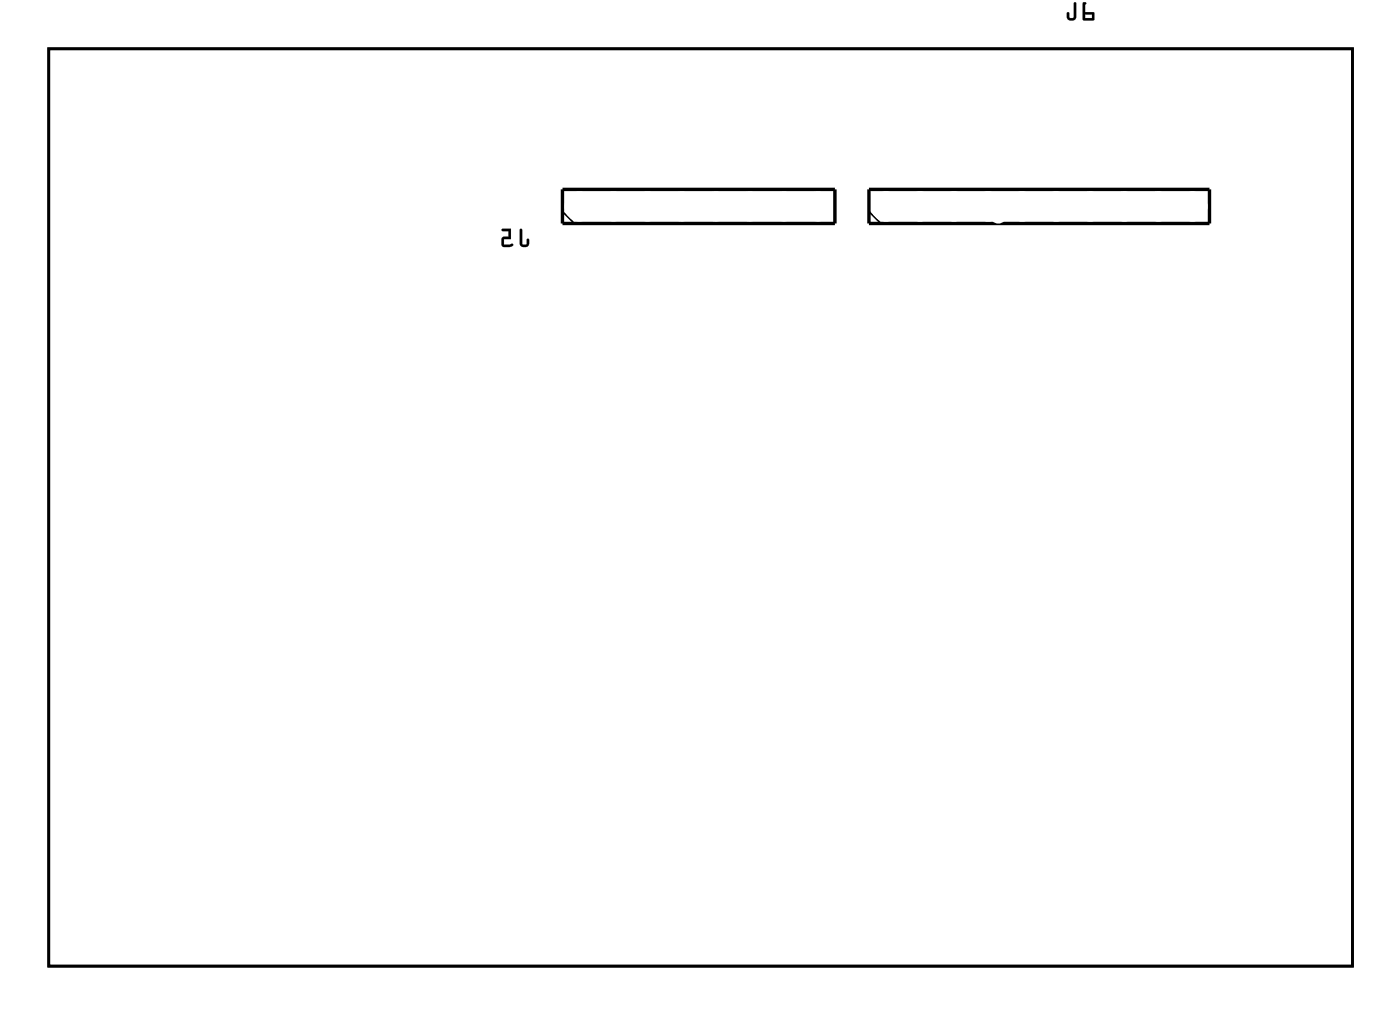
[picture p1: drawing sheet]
<svg xmlns="http://www.w3.org/2000/svg" width="104mm" height="75mm" viewBox="0 0 104 75" stroke-linecap="round" stroke-linejoin="round" font-family="sans-serif">
<path d="M3.6 3.6h97.3v68.4h-97.3z" fill="none" stroke="#000" stroke-width=".2"/>
<path d="M3.6 3.6h97.3v68.4h-97.3z" fill="none" stroke="#000" stroke-width=".07"/>
<path d="M42 14.1h20.3v2.6h-20.3zM64.8 14.1h25.4v2.6h-25.4z" fill="none" stroke="#000" stroke-width=".25"/>
<path d="M42 15.8l.8 .9M64.8 15.8l.9 .9" fill="none" stroke="#000" stroke-width=".13"/>
<g fill="#000">
<path d="M38.8 17.1v1a.36 .36 0 0 0 .3 .3 .36 .36 0 0 0 .4-.3v-.3h-.1h-.1v.4h-.3l-.1-1.1zM37.4 17.1l.1 .1h.4v.4l-.4 .1-.1 .6 .2 .1h.4a.15 .15 0 0 0 .2 0 .15 .15 0 0 0 0-.2h-.6v-.4h.5v-.8z"/>
<path d="M38.8 17.1v1a.37 .37 0 0 0 .3 .3 .37 .37 0 0 0 .4-.3v-.2a.1 .1 0 0 0-.1-.1 .1 .1 0 0 0-.1 .1v.3h-.3v-1.1zM38.8 17.1h.1v1.1h.4l.1-.4h.1v.3a.35 .35 0 0 1-.4 .3 .35 .35 0 0 1-.3-.3zM37.4 17.1l.1 .1h.4v.4l-.4 .1-.1 .6 .2 .1 .6-.1a.1 .1 0 0 0 .1-.1 .1 .1 0 0 0-.1 0h-.6v-.4h.5v-.8zM37.4 17.1l.7-.1v.8h-.5v.4h.6h.1l-.1 .1-.6 .1-.2-.1 .1-.6 .4-.1v-.4h-.4z"/>
<path d="M80.1 .2h.2v1.1a.37 .37 0 0 1-.4 .2 .37 .37 0 0 1-.3-.2v-.3a.1 .1 0 0 1 .1-.1 .1 .1 0 0 1 .1 .1v.3h.3zM80.1 .2v1.1h-.3l-.1-.4-.1 .1v.3a.35 .35 0 0 0 .3 .2 .35 .35 0 0 0 .4-.2v-1.1zM80.8 .2h.1a.09 .09 0 0 1 .1 0 .09 .09 0 0 1-.1 .1v.6l.7 .1v.5h-.8zM80.8 .2v1.3h.8v-.5l-.7-.1v-.6l.1-.1zM80.9 1.1v.2h.6v-.2zM80.9 1.1h.6v.3h-.6z"/>
<path d="M80.1 .2h.2v1.1a.36 .36 0 0 1-.4 .2 .36 .36 0 0 1-.3-.2v-.3l.1-.1v.1l.1 .3h.3zM80.8 .2h.2l-.1 .1v.6l.7 .1v.5h-.8zM80.9 1.1v.2h.6v-.2z"/>
</g>
<circle cx="96.6" cy="10.3" r=".74" fill="#fff"/>
<circle cx="96.6" cy="10.3" r=".74" fill="none" stroke="#fff" stroke-width=".76" stroke-linecap="butt"/>
<circle cx="94" cy="10.3" r=".74" fill="#fff"/>
<circle cx="94" cy="10.3" r=".74" fill="none" stroke="#fff" stroke-width=".76" stroke-linecap="butt"/>
<circle cx="91.5" cy="10.3" r=".74" fill="#fff"/>
<circle cx="91.5" cy="10.3" r=".74" fill="none" stroke="#fff" stroke-width=".76" stroke-linecap="butt"/>
<circle cx="88.9" cy="10.3" r=".74" fill="#fff"/>
<circle cx="88.9" cy="10.3" r=".74" fill="none" stroke="#fff" stroke-width=".76" stroke-linecap="butt"/>
<circle cx="86.4" cy="10.3" r=".74" fill="#fff"/>
<circle cx="86.4" cy="10.3" r=".74" fill="none" stroke="#fff" stroke-width=".76" stroke-linecap="butt"/>
<circle cx="83.9" cy="10.3" r=".74" fill="#fff"/>
<circle cx="83.9" cy="10.3" r=".74" fill="none" stroke="#fff" stroke-width=".76" stroke-linecap="butt"/>
<circle cx="81.3" cy="10.3" r=".74" fill="#fff"/>
<circle cx="81.3" cy="10.3" r=".74" fill="none" stroke="#fff" stroke-width=".76" stroke-linecap="butt"/>
<circle cx="78.8" cy="10.3" r=".74" fill="#fff"/>
<circle cx="78.8" cy="10.3" r=".74" fill="none" stroke="#fff" stroke-width=".76" stroke-linecap="butt"/>
<circle cx="76.2" cy="10.3" r=".74" fill="#fff"/>
<circle cx="76.2" cy="10.3" r=".74" fill="none" stroke="#fff" stroke-width=".76" stroke-linecap="butt"/>
<circle cx="73.7" cy="10.3" r=".74" fill="#fff"/>
<circle cx="73.7" cy="10.3" r=".74" fill="none" stroke="#fff" stroke-width=".76" stroke-linecap="butt"/>
<circle cx="71.2" cy="10.3" r=".74" fill="#fff"/>
<circle cx="71.2" cy="10.3" r=".74" fill="none" stroke="#fff" stroke-width=".76" stroke-linecap="butt"/>
<circle cx="68.6" cy="10.3" r=".74" fill="#fff"/>
<circle cx="68.6" cy="10.3" r=".74" fill="none" stroke="#fff" stroke-width=".76" stroke-linecap="butt"/>
<circle cx="66.1" cy="10.3" r=".74" fill="#fff"/>
<circle cx="66.1" cy="10.3" r=".74" fill="none" stroke="#fff" stroke-width=".76" stroke-linecap="butt"/>
<circle cx="63.5" cy="10.3" r=".74" fill="#fff"/>
<circle cx="63.5" cy="10.3" r=".74" fill="none" stroke="#fff" stroke-width=".76" stroke-linecap="butt"/>
<circle cx="61" cy="10.3" r=".74" fill="#fff"/>
<circle cx="61" cy="10.3" r=".74" fill="none" stroke="#fff" stroke-width=".76" stroke-linecap="butt"/>
<circle cx="58.5" cy="10.3" r=".74" fill="#fff"/>
<circle cx="58.5" cy="10.3" r=".74" fill="none" stroke="#fff" stroke-width=".76" stroke-linecap="butt"/>
<circle cx="55.9" cy="10.3" r=".74" fill="#fff"/>
<circle cx="55.9" cy="10.3" r=".74" fill="none" stroke="#fff" stroke-width=".76" stroke-linecap="butt"/>
<circle cx="53.4" cy="10.3" r=".74" fill="#fff"/>
<circle cx="53.4" cy="10.3" r=".74" fill="none" stroke="#fff" stroke-width=".76" stroke-linecap="butt"/>
<circle cx="50.8" cy="10.3" r=".74" fill="#fff"/>
<circle cx="50.8" cy="10.3" r=".74" fill="none" stroke="#fff" stroke-width=".76" stroke-linecap="butt"/>
<circle cx="48.3" cy="10.3" r=".74" fill="#fff"/>
<circle cx="48.3" cy="10.3" r=".74" fill="none" stroke="#fff" stroke-width=".76" stroke-linecap="butt"/>
<circle cx="45.8" cy="10.3" r=".74" fill="#fff"/>
<circle cx="45.8" cy="10.3" r=".74" fill="none" stroke="#fff" stroke-width=".76" stroke-linecap="butt"/>
<circle cx="43.2" cy="10.3" r=".74" fill="#fff"/>
<circle cx="43.2" cy="10.3" r=".74" fill="none" stroke="#fff" stroke-width=".76" stroke-linecap="butt"/>
<circle cx="40.7" cy="10.3" r=".74" fill="#fff"/>
<circle cx="40.7" cy="10.3" r=".74" fill="none" stroke="#fff" stroke-width=".76" stroke-linecap="butt"/>
<circle cx="38.1" cy="10.3" r=".74" fill="#fff"/>
<circle cx="38.1" cy="10.3" r=".74" fill="none" stroke="#fff" stroke-width=".76" stroke-linecap="butt"/>
<circle cx="35.6" cy="10.3" r=".74" fill="#fff"/>
<circle cx="35.6" cy="10.3" r=".74" fill="none" stroke="#fff" stroke-width=".76" stroke-linecap="butt"/>
<circle cx="33.1" cy="10.3" r=".74" fill="#fff"/>
<circle cx="33.1" cy="10.3" r=".74" fill="none" stroke="#fff" stroke-width=".76" stroke-linecap="butt"/>
<circle cx="30.5" cy="10.3" r=".74" fill="#fff"/>
<circle cx="30.5" cy="10.3" r=".74" fill="none" stroke="#fff" stroke-width=".76" stroke-linecap="butt"/>
<circle cx="28" cy="10.3" r=".74" fill="#fff"/>
<circle cx="28" cy="10.3" r=".74" fill="none" stroke="#fff" stroke-width=".76" stroke-linecap="butt"/>
<circle cx="25.4" cy="10.3" r=".74" fill="#fff"/>
<circle cx="25.4" cy="10.3" r=".74" fill="none" stroke="#fff" stroke-width=".76" stroke-linecap="butt"/>
<circle cx="22.9" cy="10.3" r=".74" fill="#fff"/>
<circle cx="22.9" cy="10.3" r=".74" fill="none" stroke="#fff" stroke-width=".76" stroke-linecap="butt"/>
<circle cx="20.4" cy="10.3" r=".74" fill="#fff"/>
<circle cx="20.4" cy="10.3" r=".74" fill="none" stroke="#fff" stroke-width=".76" stroke-linecap="butt"/>
<circle cx="17.8" cy="10.3" r=".74" fill="#fff"/>
<circle cx="17.8" cy="10.3" r=".74" fill="none" stroke="#fff" stroke-width=".76" stroke-linecap="butt"/>
<circle cx="15.3" cy="10.3" r=".74" fill="#fff"/>
<circle cx="15.3" cy="10.3" r=".74" fill="none" stroke="#fff" stroke-width=".76" stroke-linecap="butt"/>
<circle cx="12.7" cy="10.3" r=".74" fill="#fff"/>
<circle cx="12.7" cy="10.3" r=".74" fill="none" stroke="#fff" stroke-width=".76" stroke-linecap="butt"/>
<circle cx="10.2" cy="10.3" r=".74" fill="#fff"/>
<circle cx="10.2" cy="10.3" r=".74" fill="none" stroke="#fff" stroke-width=".76" stroke-linecap="butt"/>
<circle cx="7.7" cy="10.3" r=".74" fill="#fff"/>
<circle cx="7.7" cy="10.3" r=".74" fill="none" stroke="#fff" stroke-width=".76" stroke-linecap="butt"/>
<circle cx="96.6" cy="7.8" r=".74" fill="#fff"/>
<circle cx="96.6" cy="7.8" r=".74" fill="none" stroke="#fff" stroke-width=".76" stroke-linecap="butt"/>
<circle cx="94" cy="7.8" r=".74" fill="#fff"/>
<circle cx="94" cy="7.8" r=".74" fill="none" stroke="#fff" stroke-width=".76" stroke-linecap="butt"/>
<circle cx="91.5" cy="7.8" r=".74" fill="#fff"/>
<circle cx="91.5" cy="7.8" r=".74" fill="none" stroke="#fff" stroke-width=".76" stroke-linecap="butt"/>
<circle cx="88.9" cy="7.8" r=".74" fill="#fff"/>
<circle cx="88.9" cy="7.8" r=".74" fill="none" stroke="#fff" stroke-width=".76" stroke-linecap="butt"/>
<circle cx="86.4" cy="7.8" r=".74" fill="#fff"/>
<circle cx="86.4" cy="7.8" r=".74" fill="none" stroke="#fff" stroke-width=".76" stroke-linecap="butt"/>
<circle cx="83.9" cy="7.8" r=".74" fill="#fff"/>
<circle cx="83.9" cy="7.8" r=".74" fill="none" stroke="#fff" stroke-width=".76" stroke-linecap="butt"/>
<circle cx="81.3" cy="7.8" r=".74" fill="#fff"/>
<circle cx="81.3" cy="7.8" r=".74" fill="none" stroke="#fff" stroke-width=".76" stroke-linecap="butt"/>
<circle cx="78.8" cy="7.8" r=".74" fill="#fff"/>
<circle cx="78.8" cy="7.8" r=".74" fill="none" stroke="#fff" stroke-width=".76" stroke-linecap="butt"/>
<circle cx="76.2" cy="7.8" r=".74" fill="#fff"/>
<circle cx="76.2" cy="7.8" r=".74" fill="none" stroke="#fff" stroke-width=".76" stroke-linecap="butt"/>
<circle cx="73.7" cy="7.8" r=".74" fill="#fff"/>
<circle cx="73.7" cy="7.8" r=".74" fill="none" stroke="#fff" stroke-width=".76" stroke-linecap="butt"/>
<circle cx="71.2" cy="7.8" r=".74" fill="#fff"/>
<circle cx="71.2" cy="7.8" r=".74" fill="none" stroke="#fff" stroke-width=".76" stroke-linecap="butt"/>
<circle cx="68.6" cy="7.8" r=".74" fill="#fff"/>
<circle cx="68.6" cy="7.8" r=".74" fill="none" stroke="#fff" stroke-width=".76" stroke-linecap="butt"/>
<circle cx="66.1" cy="7.8" r=".74" fill="#fff"/>
<circle cx="66.1" cy="7.8" r=".74" fill="none" stroke="#fff" stroke-width=".76" stroke-linecap="butt"/>
<circle cx="63.5" cy="7.8" r=".74" fill="#fff"/>
<circle cx="63.5" cy="7.8" r=".74" fill="none" stroke="#fff" stroke-width=".76" stroke-linecap="butt"/>
<circle cx="61" cy="7.8" r=".74" fill="#fff"/>
<circle cx="61" cy="7.8" r=".74" fill="none" stroke="#fff" stroke-width=".76" stroke-linecap="butt"/>
<circle cx="58.5" cy="7.8" r=".74" fill="#fff"/>
<circle cx="58.5" cy="7.8" r=".74" fill="none" stroke="#fff" stroke-width=".76" stroke-linecap="butt"/>
<circle cx="55.9" cy="7.8" r=".74" fill="#fff"/>
<circle cx="55.9" cy="7.8" r=".74" fill="none" stroke="#fff" stroke-width=".76" stroke-linecap="butt"/>
<circle cx="53.4" cy="7.8" r=".74" fill="#fff"/>
<circle cx="53.4" cy="7.8" r=".74" fill="none" stroke="#fff" stroke-width=".76" stroke-linecap="butt"/>
<circle cx="50.8" cy="7.8" r=".74" fill="#fff"/>
<circle cx="50.8" cy="7.8" r=".74" fill="none" stroke="#fff" stroke-width=".76" stroke-linecap="butt"/>
<circle cx="48.3" cy="7.8" r=".74" fill="#fff"/>
<circle cx="48.3" cy="7.8" r=".74" fill="none" stroke="#fff" stroke-width=".76" stroke-linecap="butt"/>
<circle cx="45.8" cy="7.8" r=".74" fill="#fff"/>
<circle cx="45.8" cy="7.8" r=".74" fill="none" stroke="#fff" stroke-width=".76" stroke-linecap="butt"/>
<circle cx="43.2" cy="7.8" r=".74" fill="#fff"/>
<circle cx="43.2" cy="7.8" r=".74" fill="none" stroke="#fff" stroke-width=".76" stroke-linecap="butt"/>
<circle cx="40.7" cy="7.8" r=".74" fill="#fff"/>
<circle cx="40.7" cy="7.8" r=".74" fill="none" stroke="#fff" stroke-width=".76" stroke-linecap="butt"/>
<circle cx="38.1" cy="7.8" r=".74" fill="#fff"/>
<circle cx="38.1" cy="7.8" r=".74" fill="none" stroke="#fff" stroke-width=".76" stroke-linecap="butt"/>
<circle cx="35.6" cy="7.8" r=".74" fill="#fff"/>
<circle cx="35.6" cy="7.8" r=".74" fill="none" stroke="#fff" stroke-width=".76" stroke-linecap="butt"/>
<circle cx="33.1" cy="7.8" r=".74" fill="#fff"/>
<circle cx="33.1" cy="7.8" r=".74" fill="none" stroke="#fff" stroke-width=".76" stroke-linecap="butt"/>
<circle cx="30.5" cy="7.8" r=".74" fill="#fff"/>
<circle cx="30.5" cy="7.8" r=".74" fill="none" stroke="#fff" stroke-width=".76" stroke-linecap="butt"/>
<circle cx="28" cy="7.8" r=".74" fill="#fff"/>
<circle cx="28" cy="7.8" r=".74" fill="none" stroke="#fff" stroke-width=".76" stroke-linecap="butt"/>
<circle cx="25.4" cy="7.8" r=".74" fill="#fff"/>
<circle cx="25.4" cy="7.8" r=".74" fill="none" stroke="#fff" stroke-width=".76" stroke-linecap="butt"/>
<circle cx="22.9" cy="7.8" r=".74" fill="#fff"/>
<circle cx="22.9" cy="7.8" r=".74" fill="none" stroke="#fff" stroke-width=".76" stroke-linecap="butt"/>
<circle cx="20.4" cy="7.8" r=".74" fill="#fff"/>
<circle cx="20.4" cy="7.8" r=".74" fill="none" stroke="#fff" stroke-width=".76" stroke-linecap="butt"/>
<circle cx="17.8" cy="7.8" r=".74" fill="#fff"/>
<circle cx="17.8" cy="7.8" r=".74" fill="none" stroke="#fff" stroke-width=".76" stroke-linecap="butt"/>
<circle cx="15.3" cy="7.8" r=".74" fill="#fff"/>
<circle cx="15.3" cy="7.8" r=".74" fill="none" stroke="#fff" stroke-width=".76" stroke-linecap="butt"/>
<circle cx="12.7" cy="7.8" r=".74" fill="#fff"/>
<circle cx="12.7" cy="7.8" r=".74" fill="none" stroke="#fff" stroke-width=".76" stroke-linecap="butt"/>
<circle cx="10.2" cy="7.8" r=".74" fill="#fff"/>
<circle cx="10.2" cy="7.8" r=".74" fill="none" stroke="#fff" stroke-width=".76" stroke-linecap="butt"/>
<circle cx="7.7" cy="7.8" r=".74" fill="#fff"/>
<circle cx="7.7" cy="7.8" r=".74" fill="none" stroke="#fff" stroke-width=".76" stroke-linecap="butt"/>
<circle cx="96.6" cy="66.2" r=".74" fill="#fff"/>
<circle cx="96.6" cy="66.2" r=".74" fill="none" stroke="#fff" stroke-width=".76" stroke-linecap="butt"/>
<circle cx="94" cy="66.2" r=".74" fill="#fff"/>
<circle cx="94" cy="66.2" r=".74" fill="none" stroke="#fff" stroke-width=".76" stroke-linecap="butt"/>
<circle cx="91.5" cy="66.2" r=".74" fill="#fff"/>
<circle cx="91.5" cy="66.2" r=".74" fill="none" stroke="#fff" stroke-width=".76" stroke-linecap="butt"/>
<circle cx="88.9" cy="66.2" r=".74" fill="#fff"/>
<circle cx="88.9" cy="66.2" r=".74" fill="none" stroke="#fff" stroke-width=".76" stroke-linecap="butt"/>
<circle cx="86.4" cy="66.2" r=".74" fill="#fff"/>
<circle cx="86.4" cy="66.2" r=".74" fill="none" stroke="#fff" stroke-width=".76" stroke-linecap="butt"/>
<circle cx="83.9" cy="66.2" r=".74" fill="#fff"/>
<circle cx="83.9" cy="66.2" r=".74" fill="none" stroke="#fff" stroke-width=".76" stroke-linecap="butt"/>
<circle cx="81.3" cy="66.2" r=".74" fill="#fff"/>
<circle cx="81.3" cy="66.2" r=".74" fill="none" stroke="#fff" stroke-width=".76" stroke-linecap="butt"/>
<circle cx="78.8" cy="66.2" r=".74" fill="#fff"/>
<circle cx="78.8" cy="66.2" r=".74" fill="none" stroke="#fff" stroke-width=".76" stroke-linecap="butt"/>
<circle cx="76.2" cy="66.2" r=".74" fill="#fff"/>
<circle cx="76.2" cy="66.2" r=".74" fill="none" stroke="#fff" stroke-width=".76" stroke-linecap="butt"/>
<circle cx="73.7" cy="66.2" r=".74" fill="#fff"/>
<circle cx="73.7" cy="66.2" r=".74" fill="none" stroke="#fff" stroke-width=".76" stroke-linecap="butt"/>
<circle cx="71.2" cy="66.2" r=".74" fill="#fff"/>
<circle cx="71.2" cy="66.2" r=".74" fill="none" stroke="#fff" stroke-width=".76" stroke-linecap="butt"/>
<circle cx="68.6" cy="66.2" r=".74" fill="#fff"/>
<circle cx="68.6" cy="66.2" r=".74" fill="none" stroke="#fff" stroke-width=".76" stroke-linecap="butt"/>
<circle cx="66.1" cy="66.2" r=".74" fill="#fff"/>
<circle cx="66.1" cy="66.2" r=".74" fill="none" stroke="#fff" stroke-width=".76" stroke-linecap="butt"/>
<circle cx="63.5" cy="66.2" r=".74" fill="#fff"/>
<circle cx="63.5" cy="66.2" r=".74" fill="none" stroke="#fff" stroke-width=".76" stroke-linecap="butt"/>
<circle cx="61" cy="66.2" r=".74" fill="#fff"/>
<circle cx="61" cy="66.2" r=".74" fill="none" stroke="#fff" stroke-width=".76" stroke-linecap="butt"/>
<circle cx="58.5" cy="66.2" r=".74" fill="#fff"/>
<circle cx="58.5" cy="66.2" r=".74" fill="none" stroke="#fff" stroke-width=".76" stroke-linecap="butt"/>
<circle cx="55.9" cy="66.2" r=".74" fill="#fff"/>
<circle cx="55.9" cy="66.2" r=".74" fill="none" stroke="#fff" stroke-width=".76" stroke-linecap="butt"/>
<circle cx="53.4" cy="66.2" r=".74" fill="#fff"/>
<circle cx="53.4" cy="66.2" r=".74" fill="none" stroke="#fff" stroke-width=".76" stroke-linecap="butt"/>
<circle cx="50.8" cy="66.2" r=".74" fill="#fff"/>
<circle cx="50.8" cy="66.2" r=".74" fill="none" stroke="#fff" stroke-width=".76" stroke-linecap="butt"/>
<circle cx="48.3" cy="66.2" r=".74" fill="#fff"/>
<circle cx="48.3" cy="66.2" r=".74" fill="none" stroke="#fff" stroke-width=".76" stroke-linecap="butt"/>
<circle cx="45.8" cy="66.2" r=".74" fill="#fff"/>
<circle cx="45.8" cy="66.2" r=".74" fill="none" stroke="#fff" stroke-width=".76" stroke-linecap="butt"/>
<circle cx="43.2" cy="66.2" r=".74" fill="#fff"/>
<circle cx="43.2" cy="66.2" r=".74" fill="none" stroke="#fff" stroke-width=".76" stroke-linecap="butt"/>
<circle cx="40.7" cy="66.2" r=".74" fill="#fff"/>
<circle cx="40.7" cy="66.2" r=".74" fill="none" stroke="#fff" stroke-width=".76" stroke-linecap="butt"/>
<circle cx="38.1" cy="66.2" r=".74" fill="#fff"/>
<circle cx="38.1" cy="66.2" r=".74" fill="none" stroke="#fff" stroke-width=".76" stroke-linecap="butt"/>
<circle cx="35.6" cy="66.2" r=".74" fill="#fff"/>
<circle cx="35.6" cy="66.2" r=".74" fill="none" stroke="#fff" stroke-width=".76" stroke-linecap="butt"/>
<circle cx="33.1" cy="66.2" r=".74" fill="#fff"/>
<circle cx="33.1" cy="66.2" r=".74" fill="none" stroke="#fff" stroke-width=".76" stroke-linecap="butt"/>
<circle cx="30.5" cy="66.2" r=".74" fill="#fff"/>
<circle cx="30.5" cy="66.2" r=".74" fill="none" stroke="#fff" stroke-width=".76" stroke-linecap="butt"/>
<circle cx="28" cy="66.2" r=".74" fill="#fff"/>
<circle cx="28" cy="66.2" r=".74" fill="none" stroke="#fff" stroke-width=".76" stroke-linecap="butt"/>
<circle cx="25.4" cy="66.2" r=".74" fill="#fff"/>
<circle cx="25.4" cy="66.2" r=".74" fill="none" stroke="#fff" stroke-width=".76" stroke-linecap="butt"/>
<circle cx="22.9" cy="66.2" r=".74" fill="#fff"/>
<circle cx="22.9" cy="66.2" r=".74" fill="none" stroke="#fff" stroke-width=".76" stroke-linecap="butt"/>
<circle cx="20.4" cy="66.2" r=".74" fill="#fff"/>
<circle cx="20.4" cy="66.2" r=".74" fill="none" stroke="#fff" stroke-width=".76" stroke-linecap="butt"/>
<circle cx="17.8" cy="66.2" r=".74" fill="#fff"/>
<circle cx="17.8" cy="66.2" r=".74" fill="none" stroke="#fff" stroke-width=".76" stroke-linecap="butt"/>
<circle cx="15.3" cy="66.2" r=".74" fill="#fff"/>
<circle cx="15.3" cy="66.2" r=".74" fill="none" stroke="#fff" stroke-width=".76" stroke-linecap="butt"/>
<circle cx="12.7" cy="66.2" r=".74" fill="#fff"/>
<circle cx="12.7" cy="66.2" r=".74" fill="none" stroke="#fff" stroke-width=".76" stroke-linecap="butt"/>
<circle cx="10.2" cy="66.2" r=".74" fill="#fff"/>
<circle cx="10.2" cy="66.2" r=".74" fill="none" stroke="#fff" stroke-width=".76" stroke-linecap="butt"/>
<circle cx="7.7" cy="66.2" r=".74" fill="#fff"/>
<circle cx="7.7" cy="66.2" r=".74" fill="none" stroke="#fff" stroke-width=".76" stroke-linecap="butt"/>
<circle cx="96.6" cy="68.7" r=".74" fill="#fff"/>
<circle cx="96.6" cy="68.7" r=".74" fill="none" stroke="#fff" stroke-width=".76" stroke-linecap="butt"/>
<circle cx="94" cy="68.7" r=".74" fill="#fff"/>
<circle cx="94" cy="68.7" r=".74" fill="none" stroke="#fff" stroke-width=".76" stroke-linecap="butt"/>
<circle cx="91.5" cy="68.7" r=".74" fill="#fff"/>
<circle cx="91.5" cy="68.7" r=".74" fill="none" stroke="#fff" stroke-width=".76" stroke-linecap="butt"/>
<circle cx="88.9" cy="68.7" r=".74" fill="#fff"/>
<circle cx="88.9" cy="68.7" r=".74" fill="none" stroke="#fff" stroke-width=".76" stroke-linecap="butt"/>
<circle cx="86.4" cy="68.7" r=".74" fill="#fff"/>
<circle cx="86.4" cy="68.7" r=".74" fill="none" stroke="#fff" stroke-width=".76" stroke-linecap="butt"/>
<circle cx="83.9" cy="68.7" r=".74" fill="#fff"/>
<circle cx="83.9" cy="68.7" r=".74" fill="none" stroke="#fff" stroke-width=".76" stroke-linecap="butt"/>
<circle cx="81.3" cy="68.7" r=".74" fill="#fff"/>
<circle cx="81.3" cy="68.7" r=".74" fill="none" stroke="#fff" stroke-width=".76" stroke-linecap="butt"/>
<circle cx="78.8" cy="68.7" r=".74" fill="#fff"/>
<circle cx="78.8" cy="68.7" r=".74" fill="none" stroke="#fff" stroke-width=".76" stroke-linecap="butt"/>
<circle cx="76.2" cy="68.7" r=".74" fill="#fff"/>
<circle cx="76.2" cy="68.7" r=".74" fill="none" stroke="#fff" stroke-width=".76" stroke-linecap="butt"/>
<circle cx="73.7" cy="68.7" r=".74" fill="#fff"/>
<circle cx="73.7" cy="68.7" r=".74" fill="none" stroke="#fff" stroke-width=".76" stroke-linecap="butt"/>
<circle cx="71.2" cy="68.7" r=".74" fill="#fff"/>
<circle cx="71.2" cy="68.7" r=".74" fill="none" stroke="#fff" stroke-width=".76" stroke-linecap="butt"/>
<circle cx="68.6" cy="68.7" r=".74" fill="#fff"/>
<circle cx="68.6" cy="68.7" r=".74" fill="none" stroke="#fff" stroke-width=".76" stroke-linecap="butt"/>
<circle cx="66.1" cy="68.7" r=".74" fill="#fff"/>
<circle cx="66.1" cy="68.7" r=".74" fill="none" stroke="#fff" stroke-width=".76" stroke-linecap="butt"/>
<circle cx="63.5" cy="68.7" r=".74" fill="#fff"/>
<circle cx="63.5" cy="68.7" r=".74" fill="none" stroke="#fff" stroke-width=".76" stroke-linecap="butt"/>
<circle cx="61" cy="68.7" r=".74" fill="#fff"/>
<circle cx="61" cy="68.7" r=".74" fill="none" stroke="#fff" stroke-width=".76" stroke-linecap="butt"/>
<circle cx="58.5" cy="68.7" r=".74" fill="#fff"/>
<circle cx="58.5" cy="68.7" r=".74" fill="none" stroke="#fff" stroke-width=".76" stroke-linecap="butt"/>
<circle cx="55.9" cy="68.7" r=".74" fill="#fff"/>
<circle cx="55.9" cy="68.7" r=".74" fill="none" stroke="#fff" stroke-width=".76" stroke-linecap="butt"/>
<circle cx="53.4" cy="68.7" r=".74" fill="#fff"/>
<circle cx="53.4" cy="68.7" r=".74" fill="none" stroke="#fff" stroke-width=".76" stroke-linecap="butt"/>
<circle cx="50.8" cy="68.7" r=".74" fill="#fff"/>
<circle cx="50.8" cy="68.7" r=".74" fill="none" stroke="#fff" stroke-width=".76" stroke-linecap="butt"/>
<circle cx="48.3" cy="68.7" r=".74" fill="#fff"/>
<circle cx="48.3" cy="68.7" r=".74" fill="none" stroke="#fff" stroke-width=".76" stroke-linecap="butt"/>
<circle cx="45.8" cy="68.7" r=".74" fill="#fff"/>
<circle cx="45.8" cy="68.7" r=".74" fill="none" stroke="#fff" stroke-width=".76" stroke-linecap="butt"/>
<circle cx="43.2" cy="68.7" r=".74" fill="#fff"/>
<circle cx="43.2" cy="68.7" r=".74" fill="none" stroke="#fff" stroke-width=".76" stroke-linecap="butt"/>
<circle cx="40.7" cy="68.7" r=".74" fill="#fff"/>
<circle cx="40.7" cy="68.7" r=".74" fill="none" stroke="#fff" stroke-width=".76" stroke-linecap="butt"/>
<circle cx="38.1" cy="68.7" r=".74" fill="#fff"/>
<circle cx="38.1" cy="68.7" r=".74" fill="none" stroke="#fff" stroke-width=".76" stroke-linecap="butt"/>
<circle cx="35.6" cy="68.7" r=".74" fill="#fff"/>
<circle cx="35.6" cy="68.7" r=".74" fill="none" stroke="#fff" stroke-width=".76" stroke-linecap="butt"/>
<circle cx="33.1" cy="68.7" r=".74" fill="#fff"/>
<circle cx="33.1" cy="68.7" r=".74" fill="none" stroke="#fff" stroke-width=".76" stroke-linecap="butt"/>
<circle cx="30.5" cy="68.7" r=".74" fill="#fff"/>
<circle cx="30.5" cy="68.7" r=".74" fill="none" stroke="#fff" stroke-width=".76" stroke-linecap="butt"/>
<circle cx="28" cy="68.7" r=".74" fill="#fff"/>
<circle cx="28" cy="68.7" r=".74" fill="none" stroke="#fff" stroke-width=".76" stroke-linecap="butt"/>
<circle cx="25.4" cy="68.7" r=".74" fill="#fff"/>
<circle cx="25.4" cy="68.7" r=".74" fill="none" stroke="#fff" stroke-width=".76" stroke-linecap="butt"/>
<circle cx="22.9" cy="68.7" r=".74" fill="#fff"/>
<circle cx="22.9" cy="68.7" r=".74" fill="none" stroke="#fff" stroke-width=".76" stroke-linecap="butt"/>
<circle cx="20.4" cy="68.7" r=".74" fill="#fff"/>
<circle cx="20.4" cy="68.7" r=".74" fill="none" stroke="#fff" stroke-width=".76" stroke-linecap="butt"/>
<circle cx="17.8" cy="68.7" r=".74" fill="#fff"/>
<circle cx="17.8" cy="68.7" r=".74" fill="none" stroke="#fff" stroke-width=".76" stroke-linecap="butt"/>
<circle cx="15.3" cy="68.7" r=".74" fill="#fff"/>
<circle cx="15.3" cy="68.7" r=".74" fill="none" stroke="#fff" stroke-width=".76" stroke-linecap="butt"/>
<circle cx="12.7" cy="68.7" r=".74" fill="#fff"/>
<circle cx="12.7" cy="68.7" r=".74" fill="none" stroke="#fff" stroke-width=".76" stroke-linecap="butt"/>
<circle cx="10.2" cy="68.7" r=".74" fill="#fff"/>
<circle cx="10.2" cy="68.7" r=".74" fill="none" stroke="#fff" stroke-width=".76" stroke-linecap="butt"/>
<circle cx="7.7" cy="68.7" r=".74" fill="#fff"/>
<circle cx="7.7" cy="68.7" r=".74" fill="none" stroke="#fff" stroke-width=".76" stroke-linecap="butt"/>
<circle cx="43.2" cy="63.6" r=".74" fill="#fff"/>
<circle cx="43.2" cy="63.6" r=".74" fill="none" stroke="#fff" stroke-width=".76" stroke-linecap="butt"/>
<circle cx="45.8" cy="63.6" r=".74" fill="#fff"/>
<circle cx="45.8" cy="63.6" r=".74" fill="none" stroke="#fff" stroke-width=".76" stroke-linecap="butt"/>
<circle cx="48.3" cy="63.6" r=".74" fill="#fff"/>
<circle cx="48.3" cy="63.6" r=".74" fill="none" stroke="#fff" stroke-width=".76" stroke-linecap="butt"/>
<circle cx="50.8" cy="63.6" r=".74" fill="#fff"/>
<circle cx="50.8" cy="63.6" r=".74" fill="none" stroke="#fff" stroke-width=".76" stroke-linecap="butt"/>
<circle cx="53.4" cy="63.6" r=".74" fill="#fff"/>
<circle cx="53.4" cy="63.6" r=".74" fill="none" stroke="#fff" stroke-width=".76" stroke-linecap="butt"/>
<circle cx="55.9" cy="63.6" r=".74" fill="#fff"/>
<circle cx="55.9" cy="63.6" r=".74" fill="none" stroke="#fff" stroke-width=".76" stroke-linecap="butt"/>
<circle cx="61" cy="63.6" r=".74" fill="#fff"/>
<circle cx="61" cy="63.6" r=".74" fill="none" stroke="#fff" stroke-width=".76" stroke-linecap="butt"/>
<circle cx="63.5" cy="63.6" r=".74" fill="#fff"/>
<circle cx="63.5" cy="63.6" r=".74" fill="none" stroke="#fff" stroke-width=".76" stroke-linecap="butt"/>
<circle cx="66.1" cy="63.6" r=".74" fill="#fff"/>
<circle cx="66.1" cy="63.6" r=".74" fill="none" stroke="#fff" stroke-width=".76" stroke-linecap="butt"/>
<circle cx="68.6" cy="63.6" r=".74" fill="#fff"/>
<circle cx="68.6" cy="63.6" r=".74" fill="none" stroke="#fff" stroke-width=".76" stroke-linecap="butt"/>
<circle cx="71.2" cy="63.6" r=".74" fill="#fff"/>
<circle cx="71.2" cy="63.6" r=".74" fill="none" stroke="#fff" stroke-width=".76" stroke-linecap="butt"/>
<circle cx="73.7" cy="63.6" r=".74" fill="#fff"/>
<circle cx="73.7" cy="63.6" r=".74" fill="none" stroke="#fff" stroke-width=".76" stroke-linecap="butt"/>
<circle cx="76.2" cy="63.6" r=".74" fill="#fff"/>
<circle cx="76.2" cy="63.6" r=".74" fill="none" stroke="#fff" stroke-width=".76" stroke-linecap="butt"/>
<circle cx="78.8" cy="63.6" r=".74" fill="#fff"/>
<circle cx="78.8" cy="63.6" r=".74" fill="none" stroke="#fff" stroke-width=".76" stroke-linecap="butt"/>
<circle cx="43.2" cy="15.4" r=".74" fill="#fff"/>
<circle cx="43.2" cy="15.4" r=".74" fill="none" stroke="#fff" stroke-width=".76" stroke-linecap="butt"/>
<circle cx="45.8" cy="15.4" r=".74" fill="#fff"/>
<circle cx="45.8" cy="15.4" r=".74" fill="none" stroke="#fff" stroke-width=".76" stroke-linecap="butt"/>
<circle cx="48.3" cy="15.4" r=".74" fill="#fff"/>
<circle cx="48.3" cy="15.4" r=".74" fill="none" stroke="#fff" stroke-width=".76" stroke-linecap="butt"/>
<circle cx="50.8" cy="15.4" r=".74" fill="#fff"/>
<circle cx="50.8" cy="15.4" r=".74" fill="none" stroke="#fff" stroke-width=".76" stroke-linecap="butt"/>
<circle cx="53.4" cy="15.4" r=".74" fill="#fff"/>
<circle cx="53.4" cy="15.4" r=".74" fill="none" stroke="#fff" stroke-width=".76" stroke-linecap="butt"/>
<circle cx="55.9" cy="15.4" r=".74" fill="#fff"/>
<circle cx="55.9" cy="15.4" r=".74" fill="none" stroke="#fff" stroke-width=".76" stroke-linecap="butt"/>
<circle cx="58.5" cy="15.4" r=".74" fill="#fff"/>
<circle cx="58.5" cy="15.4" r=".74" fill="none" stroke="#fff" stroke-width=".76" stroke-linecap="butt"/>
<circle cx="61" cy="15.4" r=".74" fill="#fff"/>
<circle cx="61" cy="15.4" r=".74" fill="none" stroke="#fff" stroke-width=".76" stroke-linecap="butt"/>
<circle cx="66.1" cy="15.4" r=".74" fill="#fff"/>
<circle cx="66.1" cy="15.4" r=".74" fill="none" stroke="#fff" stroke-width=".76" stroke-linecap="butt"/>
<circle cx="68.6" cy="15.4" r=".74" fill="#fff"/>
<circle cx="68.6" cy="15.4" r=".74" fill="none" stroke="#fff" stroke-width=".76" stroke-linecap="butt"/>
<circle cx="71.2" cy="15.4" r=".74" fill="#fff"/>
<circle cx="71.2" cy="15.4" r=".74" fill="none" stroke="#fff" stroke-width=".76" stroke-linecap="butt"/>
<circle cx="73.7" cy="15.4" r=".74" fill="#fff"/>
<circle cx="73.7" cy="15.4" r=".74" fill="none" stroke="#fff" stroke-width=".76" stroke-linecap="butt"/>
<circle cx="76.2" cy="15.4" r=".74" fill="#fff"/>
<circle cx="76.2" cy="15.4" r=".74" fill="none" stroke="#fff" stroke-width=".76" stroke-linecap="butt"/>
<circle cx="78.8" cy="15.4" r=".74" fill="#fff"/>
<circle cx="78.8" cy="15.4" r=".74" fill="none" stroke="#fff" stroke-width=".76" stroke-linecap="butt"/>
<circle cx="81.3" cy="15.4" r=".74" fill="#fff"/>
<circle cx="81.3" cy="15.4" r=".74" fill="none" stroke="#fff" stroke-width=".76" stroke-linecap="butt"/>
<circle cx="83.9" cy="15.4" r=".74" fill="#fff"/>
<circle cx="83.9" cy="15.4" r=".74" fill="none" stroke="#fff" stroke-width=".76" stroke-linecap="butt"/>
<circle cx="86.4" cy="15.4" r=".74" fill="#fff"/>
<circle cx="86.4" cy="15.4" r=".74" fill="none" stroke="#fff" stroke-width=".76" stroke-linecap="butt"/>
<circle cx="88.9" cy="15.4" r=".74" fill="#fff"/>
<circle cx="88.9" cy="15.4" r=".74" fill="none" stroke="#fff" stroke-width=".76" stroke-linecap="butt"/>
<circle cx="66.1" cy="15.4" r=".74" fill="#fff"/>
<circle cx="66.1" cy="15.4" r=".74" fill="none" stroke="#fff" stroke-width=".76" stroke-linecap="butt"/>
<circle cx="68.6" cy="15.4" r=".74" fill="#fff"/>
<circle cx="68.6" cy="15.4" r=".74" fill="none" stroke="#fff" stroke-width=".76" stroke-linecap="butt"/>
<circle cx="71.2" cy="15.4" r=".74" fill="#fff"/>
<circle cx="71.2" cy="15.4" r=".74" fill="none" stroke="#fff" stroke-width=".76" stroke-linecap="butt"/>
<circle cx="73.7" cy="15.4" r=".74" fill="#fff"/>
<circle cx="73.7" cy="15.4" r=".74" fill="none" stroke="#fff" stroke-width=".76" stroke-linecap="butt"/>
<circle cx="76.2" cy="15.4" r=".74" fill="#fff"/>
<circle cx="76.2" cy="15.4" r=".74" fill="none" stroke="#fff" stroke-width=".76" stroke-linecap="butt"/>
<circle cx="78.8" cy="15.4" r=".74" fill="#fff"/>
<circle cx="78.8" cy="15.4" r=".74" fill="none" stroke="#fff" stroke-width=".76" stroke-linecap="butt"/>
<circle cx="81.3" cy="15.4" r=".74" fill="#fff"/>
<circle cx="81.3" cy="15.4" r=".74" fill="none" stroke="#fff" stroke-width=".76" stroke-linecap="butt"/>
<circle cx="83.9" cy="15.4" r=".74" fill="#fff"/>
<circle cx="83.9" cy="15.4" r=".74" fill="none" stroke="#fff" stroke-width=".76" stroke-linecap="butt"/>
<circle cx="86.4" cy="15.4" r=".74" fill="#fff"/>
<circle cx="86.4" cy="15.4" r=".74" fill="none" stroke="#fff" stroke-width=".76" stroke-linecap="butt"/>
<circle cx="88.9" cy="15.4" r=".74" fill="#fff"/>
<circle cx="88.9" cy="15.4" r=".74" fill="none" stroke="#fff" stroke-width=".76" stroke-linecap="butt"/>
<circle cx="20.8" cy="59.9" r=".35" fill="#fff"/>
<circle cx="20.8" cy="59.9" r=".35" fill="none" stroke="#fff" stroke-width=".55"/>
<circle cx="41.5" cy="19.7" r=".35" fill="#fff"/>
<circle cx="41.5" cy="19.7" r=".35" fill="none" stroke="#fff" stroke-width=".55"/>
<circle cx="36.7" cy="13" r=".35" fill="#fff"/>
<circle cx="36.7" cy="13" r=".35" fill="none" stroke="#fff" stroke-width=".55"/>
<circle cx="61" cy="60.5" r=".35" fill="#fff"/>
<circle cx="61" cy="60.5" r=".35" fill="none" stroke="#fff" stroke-width=".55"/>
<circle cx="60.4" cy="13" r=".35" fill="#fff"/>
<circle cx="60.4" cy="13" r=".35" fill="none" stroke="#fff" stroke-width=".55"/>
<circle cx="35.4" cy="62.4" r=".35" fill="#fff"/>
<circle cx="35.4" cy="62.4" r=".35" fill="none" stroke="#fff" stroke-width=".55"/>
<circle cx="6.2" cy="14.2" r=".35" fill="#fff"/>
<circle cx="6.2" cy="14.2" r=".35" fill="none" stroke="#fff" stroke-width=".55"/>
<circle cx="52.5" cy="20.9" r=".35" fill="#fff"/>
<circle cx="52.5" cy="20.9" r=".35" fill="none" stroke="#fff" stroke-width=".55"/>
<circle cx="62.3" cy="58.7" r=".35" fill="#fff"/>
<circle cx="62.3" cy="58.7" r=".35" fill="none" stroke="#fff" stroke-width=".55"/>
<circle cx="24.5" cy="51.4" r=".35" fill="#fff"/>
<circle cx="24.5" cy="51.4" r=".35" fill="none" stroke="#fff" stroke-width=".55"/>
<circle cx="74.5" cy="16" r=".35" fill="#fff"/>
<circle cx="74.5" cy="16" r=".35" fill="none" stroke="#fff" stroke-width=".55"/>
<circle cx="47" cy="24" r=".35" fill="#fff"/>
<circle cx="47" cy="24" r=".35" fill="none" stroke="#fff" stroke-width=".55"/>
<circle cx="22" cy="53.2" r=".7" fill="#fff"/>
<circle cx="22" cy="53.2" r=".7" fill="none" stroke="#fff" stroke-width=".76" stroke-linecap="butt"/>
<circle cx="34.8" cy="22.1" r=".7" fill="#fff"/>
<circle cx="34.8" cy="22.1" r=".7" fill="none" stroke="#fff" stroke-width=".76" stroke-linecap="butt"/>
<circle cx="22.6" cy="49.6" r=".35" fill="#fff"/>
<circle cx="22.6" cy="49.6" r=".35" fill="none" stroke="#fff" stroke-width=".55"/>
<circle cx="22.6" cy="33.7" r=".35" fill="#fff"/>
<circle cx="22.6" cy="33.7" r=".35" fill="none" stroke="#fff" stroke-width=".55"/>
<circle cx="23.9" cy="21.5" r=".35" fill="#fff"/>
<circle cx="23.9" cy="21.5" r=".35" fill="none" stroke="#fff" stroke-width=".55"/>
<circle cx="55.6" cy="54.4" r=".35" fill="#fff"/>
<circle cx="55.6" cy="54.4" r=".35" fill="none" stroke="#fff" stroke-width=".55"/>
<circle cx="25.4" cy="48.4" r=".74" fill="#fff"/>
<circle cx="25.4" cy="48.4" r=".74" fill="none" stroke="#fff" stroke-width=".76" stroke-linecap="butt"/>
<circle cx="25.4" cy="45.9" r=".74" fill="#fff"/>
<circle cx="25.4" cy="45.9" r=".74" fill="none" stroke="#fff" stroke-width=".76" stroke-linecap="butt"/>
<circle cx="25.4" cy="43.3" r=".74" fill="#fff"/>
<circle cx="25.4" cy="43.3" r=".74" fill="none" stroke="#fff" stroke-width=".76" stroke-linecap="butt"/>
<circle cx="25.4" cy="40.8" r=".74" fill="#fff"/>
<circle cx="25.4" cy="40.8" r=".74" fill="none" stroke="#fff" stroke-width=".76" stroke-linecap="butt"/>
<circle cx="25.4" cy="38.2" r=".74" fill="#fff"/>
<circle cx="25.4" cy="38.2" r=".74" fill="none" stroke="#fff" stroke-width=".76" stroke-linecap="butt"/>
<circle cx="25.4" cy="35.7" r=".74" fill="#fff"/>
<circle cx="25.4" cy="35.7" r=".74" fill="none" stroke="#fff" stroke-width=".76" stroke-linecap="butt"/>
<circle cx="25.4" cy="33.2" r=".74" fill="#fff"/>
<circle cx="25.4" cy="33.2" r=".74" fill="none" stroke="#fff" stroke-width=".76" stroke-linecap="butt"/>
<circle cx="25.4" cy="30.6" r=".74" fill="#fff"/>
<circle cx="25.4" cy="30.6" r=".74" fill="none" stroke="#fff" stroke-width=".76" stroke-linecap="butt"/>
<circle cx="25.4" cy="28.1" r=".74" fill="#fff"/>
<circle cx="25.4" cy="28.1" r=".74" fill="none" stroke="#fff" stroke-width=".76" stroke-linecap="butt"/>
<circle cx="25.4" cy="25.5" r=".74" fill="#fff"/>
<circle cx="25.4" cy="25.5" r=".74" fill="none" stroke="#fff" stroke-width=".76" stroke-linecap="butt"/>
<circle cx="25.4" cy="48.4" r=".74" fill="#fff"/>
<circle cx="25.4" cy="48.4" r=".74" fill="none" stroke="#fff" stroke-width=".76" stroke-linecap="butt"/>
<circle cx="25.4" cy="45.9" r=".74" fill="#fff"/>
<circle cx="25.4" cy="45.9" r=".74" fill="none" stroke="#fff" stroke-width=".76" stroke-linecap="butt"/>
<circle cx="25.4" cy="43.3" r=".74" fill="#fff"/>
<circle cx="25.4" cy="43.3" r=".74" fill="none" stroke="#fff" stroke-width=".76" stroke-linecap="butt"/>
<circle cx="25.4" cy="40.8" r=".74" fill="#fff"/>
<circle cx="25.4" cy="40.8" r=".74" fill="none" stroke="#fff" stroke-width=".76" stroke-linecap="butt"/>
<circle cx="25.4" cy="38.2" r=".74" fill="#fff"/>
<circle cx="25.4" cy="38.2" r=".74" fill="none" stroke="#fff" stroke-width=".76" stroke-linecap="butt"/>
<circle cx="25.4" cy="35.7" r=".74" fill="#fff"/>
<circle cx="25.4" cy="35.7" r=".74" fill="none" stroke="#fff" stroke-width=".76" stroke-linecap="butt"/>
<circle cx="25.4" cy="33.2" r=".74" fill="#fff"/>
<circle cx="25.4" cy="33.2" r=".74" fill="none" stroke="#fff" stroke-width=".76" stroke-linecap="butt"/>
<circle cx="25.4" cy="30.6" r=".74" fill="#fff"/>
<circle cx="25.4" cy="30.6" r=".74" fill="none" stroke="#fff" stroke-width=".76" stroke-linecap="butt"/>
<circle cx="25.4" cy="28.1" r=".74" fill="#fff"/>
<circle cx="25.4" cy="28.1" r=".74" fill="none" stroke="#fff" stroke-width=".76" stroke-linecap="butt"/>
<circle cx="25.4" cy="25.5" r=".74" fill="#fff"/>
<circle cx="25.4" cy="25.5" r=".74" fill="none" stroke="#fff" stroke-width=".76" stroke-linecap="butt"/>
<circle cx="17.8" cy="56" r=".74" fill="#fff"/>
<circle cx="17.8" cy="56" r=".74" fill="none" stroke="#fff" stroke-width=".76" stroke-linecap="butt"/>
<circle cx="17.8" cy="53.5" r=".74" fill="#fff"/>
<circle cx="17.8" cy="53.5" r=".74" fill="none" stroke="#fff" stroke-width=".76" stroke-linecap="butt"/>
<circle cx="17.8" cy="50.9" r=".74" fill="#fff"/>
<circle cx="17.8" cy="50.9" r=".74" fill="none" stroke="#fff" stroke-width=".76" stroke-linecap="butt"/>
<circle cx="17.8" cy="48.4" r=".74" fill="#fff"/>
<circle cx="17.8" cy="48.4" r=".74" fill="none" stroke="#fff" stroke-width=".76" stroke-linecap="butt"/>
<circle cx="17.8" cy="45.9" r=".74" fill="#fff"/>
<circle cx="17.8" cy="45.9" r=".74" fill="none" stroke="#fff" stroke-width=".76" stroke-linecap="butt"/>
<circle cx="17.8" cy="43.3" r=".74" fill="#fff"/>
<circle cx="17.8" cy="43.3" r=".74" fill="none" stroke="#fff" stroke-width=".76" stroke-linecap="butt"/>
<circle cx="17.8" cy="40.8" r=".74" fill="#fff"/>
<circle cx="17.8" cy="40.8" r=".74" fill="none" stroke="#fff" stroke-width=".76" stroke-linecap="butt"/>
<circle cx="17.8" cy="38.2" r=".74" fill="#fff"/>
<circle cx="17.8" cy="38.2" r=".74" fill="none" stroke="#fff" stroke-width=".76" stroke-linecap="butt"/>
<circle cx="17.8" cy="35.7" r=".74" fill="#fff"/>
<circle cx="17.8" cy="35.7" r=".74" fill="none" stroke="#fff" stroke-width=".76" stroke-linecap="butt"/>
<circle cx="17.8" cy="33.2" r=".74" fill="#fff"/>
<circle cx="17.8" cy="33.2" r=".74" fill="none" stroke="#fff" stroke-width=".76" stroke-linecap="butt"/>
<circle cx="17.8" cy="30.6" r=".74" fill="#fff"/>
<circle cx="17.8" cy="30.6" r=".74" fill="none" stroke="#fff" stroke-width=".76" stroke-linecap="butt"/>
<circle cx="17.8" cy="28.1" r=".74" fill="#fff"/>
<circle cx="17.8" cy="28.1" r=".74" fill="none" stroke="#fff" stroke-width=".76" stroke-linecap="butt"/>
<circle cx="17.8" cy="25.5" r=".74" fill="#fff"/>
<circle cx="17.8" cy="25.5" r=".74" fill="none" stroke="#fff" stroke-width=".76" stroke-linecap="butt"/>
<circle cx="17.8" cy="23" r=".74" fill="#fff"/>
<circle cx="17.8" cy="23" r=".74" fill="none" stroke="#fff" stroke-width=".76" stroke-linecap="butt"/>
<circle cx="17.8" cy="20.5" r=".74" fill="#fff"/>
<circle cx="17.8" cy="20.5" r=".74" fill="none" stroke="#fff" stroke-width=".76" stroke-linecap="butt"/>
<circle cx="10.2" cy="56" r=".74" fill="#fff"/>
<circle cx="10.2" cy="56" r=".74" fill="none" stroke="#fff" stroke-width=".76" stroke-linecap="butt"/>
<circle cx="10.2" cy="53.5" r=".74" fill="#fff"/>
<circle cx="10.2" cy="53.5" r=".74" fill="none" stroke="#fff" stroke-width=".76" stroke-linecap="butt"/>
<circle cx="10.2" cy="50.9" r=".74" fill="#fff"/>
<circle cx="10.2" cy="50.9" r=".74" fill="none" stroke="#fff" stroke-width=".76" stroke-linecap="butt"/>
<circle cx="10.2" cy="48.4" r=".74" fill="#fff"/>
<circle cx="10.2" cy="48.4" r=".74" fill="none" stroke="#fff" stroke-width=".76" stroke-linecap="butt"/>
<circle cx="10.2" cy="45.9" r=".74" fill="#fff"/>
<circle cx="10.2" cy="45.9" r=".74" fill="none" stroke="#fff" stroke-width=".76" stroke-linecap="butt"/>
<circle cx="10.2" cy="43.3" r=".74" fill="#fff"/>
<circle cx="10.2" cy="43.3" r=".74" fill="none" stroke="#fff" stroke-width=".76" stroke-linecap="butt"/>
<circle cx="10.2" cy="40.8" r=".74" fill="#fff"/>
<circle cx="10.2" cy="40.8" r=".74" fill="none" stroke="#fff" stroke-width=".76" stroke-linecap="butt"/>
<circle cx="10.2" cy="38.2" r=".74" fill="#fff"/>
<circle cx="10.2" cy="38.2" r=".74" fill="none" stroke="#fff" stroke-width=".76" stroke-linecap="butt"/>
<circle cx="10.2" cy="35.7" r=".74" fill="#fff"/>
<circle cx="10.2" cy="35.7" r=".74" fill="none" stroke="#fff" stroke-width=".76" stroke-linecap="butt"/>
<circle cx="10.2" cy="33.2" r=".74" fill="#fff"/>
<circle cx="10.2" cy="33.2" r=".74" fill="none" stroke="#fff" stroke-width=".76" stroke-linecap="butt"/>
<circle cx="10.2" cy="30.6" r=".74" fill="#fff"/>
<circle cx="10.2" cy="30.6" r=".74" fill="none" stroke="#fff" stroke-width=".76" stroke-linecap="butt"/>
<circle cx="10.2" cy="28.1" r=".74" fill="#fff"/>
<circle cx="10.2" cy="28.1" r=".74" fill="none" stroke="#fff" stroke-width=".76" stroke-linecap="butt"/>
<circle cx="10.2" cy="25.5" r=".74" fill="#fff"/>
<circle cx="10.2" cy="25.5" r=".74" fill="none" stroke="#fff" stroke-width=".76" stroke-linecap="butt"/>
<circle cx="10.2" cy="23" r=".74" fill="#fff"/>
<circle cx="10.2" cy="23" r=".74" fill="none" stroke="#fff" stroke-width=".76" stroke-linecap="butt"/>
<circle cx="10.2" cy="20.5" r=".74" fill="#fff"/>
<circle cx="10.2" cy="20.5" r=".74" fill="none" stroke="#fff" stroke-width=".76" stroke-linecap="butt"/>
<circle cx="99.1" cy="24.3" r=".74" fill="#fff"/>
<circle cx="99.1" cy="24.3" r=".74" fill="none" stroke="#fff" stroke-width=".76" stroke-linecap="butt"/>
<circle cx="99.1" cy="26.8" r=".74" fill="#fff"/>
<circle cx="99.1" cy="26.8" r=".74" fill="none" stroke="#fff" stroke-width=".76" stroke-linecap="butt"/>
</svg>
